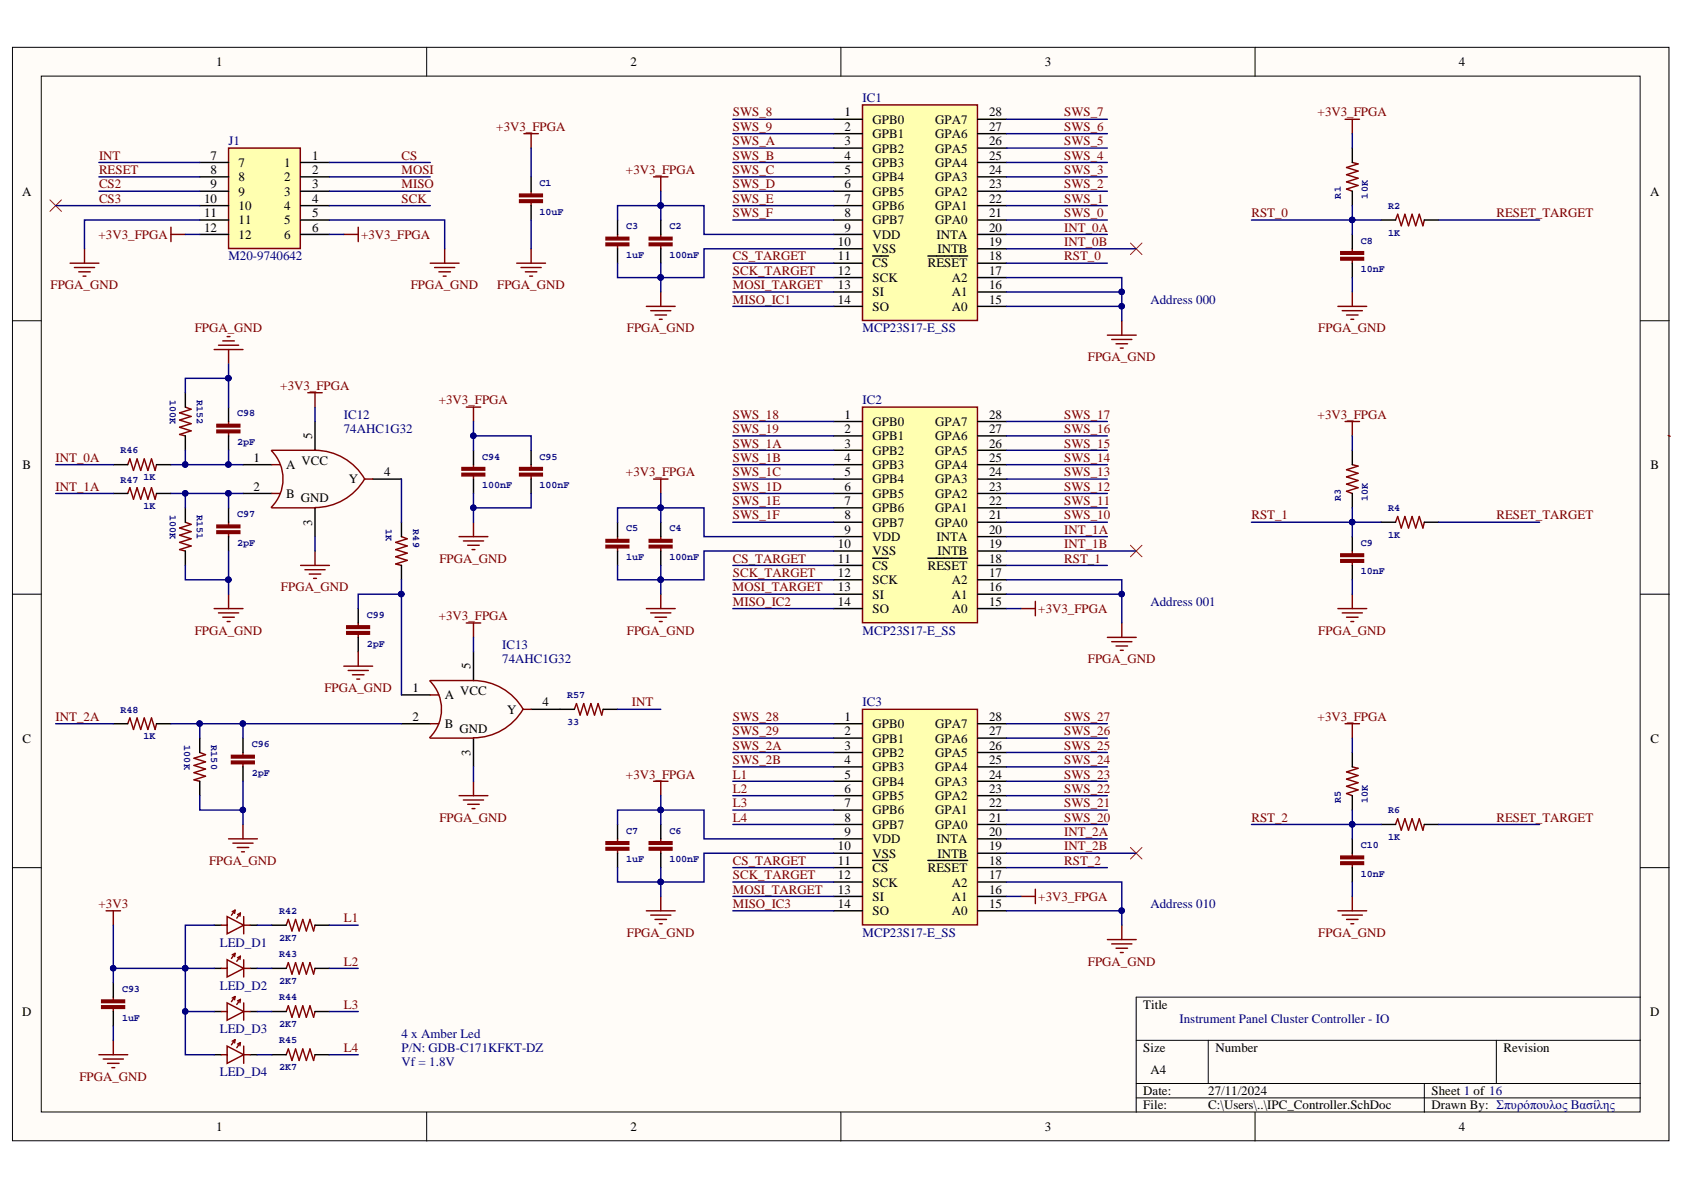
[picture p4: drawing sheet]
<svg xmlns="http://www.w3.org/2000/svg" width="297mm" height="210mm" viewBox="0 0 297 210" stroke-linecap="round" stroke-linejoin="round" font-family="sans-serif">
<defs><g id="words">
<g font-size="2.3">
<text x="38.1" y="11.7">1</text>
<text x="111.2" y="11.7">2</text>
<text x="184.3" y="11.7">3</text>
<text x="257.3" y="11.7">4</text>
<text x="148.9" y="20.5">1</text>
<text x="148.9" y="23.1">2</text>
<text x="153.9" y="21.8">GPB0</text>
<text x="165" y="21.8">GPA7</text>
<text x="174.5" y="20.5">28</text>
<text x="174.5" y="23.1">27</text>
<text x="37.1" y="28.2">7</text>
<text x="42.1" y="29.4">7</text>
<text x="50.1" y="29.4">1</text>
<text x="55.1" y="28.2">1</text>
<text x="148.9" y="25.6">3</text>
<text x="148.9" y="28.2">4</text>
<text x="153.9" y="24.4">GPB1</text>
<text x="153.9" y="26.9">GPB2</text>
<text x="153.9" y="29.4">GPB3</text>
<text x="165" y="24.4">GPA6</text>
<text x="165" y="26.9">GPA5</text>
<text x="165" y="29.4">GPA4</text>
<text x="174.5" y="25.6">26</text>
<text x="174.5" y="28.2">25</text>
<text x="3.9" y="34.5">A</text>
<text x="36" y="35.8">10</text>
<text x="37.1" y="33.2">9</text>
<text x="37.1" y="30.7">8</text>
<text x="42.1" y="34.5">9</text>
<text x="42.1" y="32">8</text>
<text x="50.1" y="34.5">3</text>
<text x="50.1" y="32">2</text>
<text x="55.1" y="33.2">3</text>
<text x="55.1" y="30.7">2</text>
<text x="55.1" y="35.8">4</text>
<text x="148.9" y="30.7">5</text>
<text x="148.9" y="33.2">6</text>
<text x="148.9" y="35.8">7</text>
<text x="153.9" y="32">GPB4</text>
<text x="153.9" y="34.5">GPB5</text>
<text x="165" y="32">GPA3</text>
<text x="165" y="34.5">GPA2</text>
<text x="174.5" y="30.7">24</text>
<text x="174.5" y="33.2">23</text>
<text x="174.5" y="35.8">22</text>
<text x="291.1" y="34.5">A</text>
<text x="36" y="38.3">11</text>
<text x="36" y="40.8">12</text>
<text x="42.1" y="39.6">11</text>
<text x="42.1" y="37">10</text>
<text x="50.1" y="39.6">5</text>
<text x="50.1" y="37">4</text>
<text x="55.1" y="38.3">5</text>
<text x="55.1" y="40.8">6</text>
<text x="148.9" y="38.3">8</text>
<text x="148.9" y="40.8">9</text>
<text x="153.9" y="37">GPB6</text>
<text x="153.9" y="39.6">GPB7</text>
<text x="165" y="37">GPA1</text>
<text x="165" y="39.6">GPA0</text>
<text x="174.5" y="38.3">21</text>
<text x="174.5" y="40.8">20</text>
<text x="42.1" y="42.1">12</text>
<text x="50.1" y="42.1">6</text>
<text x="147.8" y="43.4">10</text>
<text x="147.8" y="45.9">11</text>
<text x="153.9" y="42.1">VDD</text>
<text x="153.9" y="44.6">VSS</text>
<text x="153.9" y="47.2">CS</text>
<text x="163.7" y="47.2">RESET</text>
<text x="165.2" y="42.1">INTA</text>
<text x="165.3" y="44.6">INTB</text>
<text x="174.5" y="43.4">19</text>
<text x="174.5" y="45.9">18</text>
<text x="147.8" y="48.4">12</text>
<text x="147.8" y="51">13</text>
<text x="147.8" y="53.6">14</text>
<text x="153.9" y="49.7">SCK</text>
<text x="153.9" y="52.3">SI</text>
<text x="167.9" y="49.7">A2</text>
<text x="167.9" y="52.3">A1</text>
<text x="174.5" y="48.4">17</text>
<text x="174.5" y="51">16</text>
<text x="174.5" y="53.6">15</text>
<text x="153.9" y="54.8">SO</text>
<text x="167.9" y="54.8">A0</text>
<text x="55.1" y="77.4" transform="rotate(-90 55.1 77.4)">5</text>
<text x="148.9" y="73.8">1</text>
<text x="148.9" y="76.4">2</text>
<text x="153.9" y="75.1">GPB0</text>
<text x="153.9" y="77.7">GPB1</text>
<text x="165" y="75.1">GPA7</text>
<text x="165" y="77.7">GPA6</text>
<text x="174.5" y="73.8">28</text>
<text x="174.5" y="76.4">27</text>
<text x="4" y="82.7">B</text>
<text x="44.7" y="81.5">1</text>
<text x="50.5" y="82.7">A</text>
<text x="53.2" y="82">VCC</text>
<text x="148.9" y="78.9">3</text>
<text x="148.9" y="81.5">4</text>
<text x="153.9" y="80.2">GPB2</text>
<text x="153.9" y="82.7">GPB3</text>
<text x="165" y="80.2">GPA5</text>
<text x="165" y="82.7">GPA4</text>
<text x="174.5" y="78.9">26</text>
<text x="174.5" y="81.5">25</text>
<text x="291.1" y="82.7">B</text>
<text x="44.7" y="86.5">2</text>
<text x="50.5" y="87.8">B</text>
<text x="53.1" y="88.6">GND</text>
<text x="61.5" y="85.3">Y</text>
<text x="67.7" y="84">4</text>
<text x="148.9" y="84">5</text>
<text x="148.9" y="86.5">6</text>
<text x="148.9" y="89.1">7</text>
<text x="153.9" y="85.3">GPB4</text>
<text x="153.9" y="87.8">GPB5</text>
<text x="165" y="85.3">GPA3</text>
<text x="165" y="87.8">GPA2</text>
<text x="174.5" y="84">24</text>
<text x="174.5" y="86.5">23</text>
<text x="174.5" y="89.1">22</text>
<text x="55.1" y="92.8" transform="rotate(-90 55.1 92.8)">3</text>
<text x="148.9" y="91.6">8</text>
<text x="148.9" y="94.2">9</text>
<text x="153.9" y="90.4">GPB6</text>
<text x="153.9" y="92.9">GPB7</text>
<text x="153.9" y="95.4">VDD</text>
<text x="165" y="90.4">GPA1</text>
<text x="165" y="92.9">GPA0</text>
<text x="165.2" y="95.4">INTA</text>
<text x="174.5" y="91.6">21</text>
<text x="174.5" y="94.2">20</text>
<text x="147.8" y="96.7">10</text>
<text x="147.8" y="99.2">11</text>
<text x="147.8" y="101.8">12</text>
<text x="153.9" y="98">VSS</text>
<text x="153.9" y="100.5">CS</text>
<text x="163.7" y="100.5">RESET</text>
<text x="165.3" y="98">INTB</text>
<text x="174.5" y="96.7">19</text>
<text x="174.5" y="99.2">18</text>
<text x="174.5" y="101.8">17</text>
<text x="147.8" y="104.3">13</text>
<text x="147.8" y="106.9">14</text>
<text x="153.9" y="103.1">SCK</text>
<text x="153.9" y="105.6">SI</text>
<text x="167.9" y="103.1">A2</text>
<text x="167.9" y="105.6">A1</text>
<text x="174.5" y="104.3">16</text>
<text x="174.5" y="106.9">15</text>
<text x="153.9" y="108.1">SO</text>
<text x="167.9" y="108.1">A0</text>
<text x="83" y="118" transform="rotate(-90 83 118)">5</text>
<text x="72.7" y="122.1">1</text>
<text x="78.4" y="123.3">A</text>
<text x="81.1" y="122.6">VCC</text>
<text x="89.5" y="125.9">Y</text>
<text x="95.7" y="124.6">4</text>
<text x="4" y="131">C</text>
<text x="72.7" y="127.1">2</text>
<text x="78.4" y="128.4">B</text>
<text x="81" y="129.2">GND</text>
<text x="148.9" y="127.1">1</text>
<text x="148.9" y="129.7">2</text>
<text x="153.9" y="128.4">GPB0</text>
<text x="153.9" y="131">GPB1</text>
<text x="165" y="128.4">GPA7</text>
<text x="165" y="131">GPA6</text>
<text x="174.5" y="127.1">28</text>
<text x="174.5" y="129.7">27</text>
<text x="291.1" y="131">C</text>
<text x="83" y="133.4" transform="rotate(-90 83 133.4)">3</text>
<text x="148.9" y="132.3">3</text>
<text x="148.9" y="134.8">4</text>
<text x="148.9" y="137.3">5</text>
<text x="153.9" y="133.5">GPB2</text>
<text x="153.9" y="136.1">GPB3</text>
<text x="165" y="133.5">GPA5</text>
<text x="165" y="136.1">GPA4</text>
<text x="174.5" y="132.3">26</text>
<text x="174.5" y="134.8">25</text>
<text x="174.5" y="137.3">24</text>
<text x="148.9" y="139.9">6</text>
<text x="148.9" y="142.4">7</text>
<text x="153.9" y="138.6">GPB4</text>
<text x="153.9" y="141.1">GPB5</text>
<text x="153.9" y="143.7">GPB6</text>
<text x="165" y="138.6">GPA3</text>
<text x="165" y="141.1">GPA2</text>
<text x="165" y="143.7">GPA1</text>
<text x="174.5" y="139.9">23</text>
<text x="174.5" y="142.4">22</text>
<text x="147.8" y="150">10</text>
<text x="148.9" y="144.9">8</text>
<text x="148.9" y="147.5">9</text>
<text x="153.9" y="146.2">GPB7</text>
<text x="153.9" y="148.7">VDD</text>
<text x="165" y="146.2">GPA0</text>
<text x="165.2" y="148.7">INTA</text>
<text x="174.5" y="144.9">21</text>
<text x="174.5" y="147.5">20</text>
<text x="174.5" y="150">19</text>
<text x="147.8" y="152.5">11</text>
<text x="147.8" y="155.1">12</text>
<text x="153.9" y="151.3">VSS</text>
<text x="153.9" y="153.8">CS</text>
<text x="163.7" y="153.8">RESET</text>
<text x="165.3" y="151.3">INTB</text>
<text x="174.5" y="152.5">18</text>
<text x="174.5" y="155.1">17</text>
<text x="147.8" y="157.6">13</text>
<text x="147.8" y="160.2">14</text>
<text x="153.9" y="156.4">SCK</text>
<text x="153.9" y="158.9">SI</text>
<text x="153.9" y="161.4">SO</text>
<text x="167.9" y="156.4">A2</text>
<text x="167.9" y="158.9">A1</text>
<text x="167.9" y="161.4">A0</text>
<text x="174.5" y="157.6">16</text>
<text x="174.5" y="160.2">15</text>
<text x="3.9" y="179.2">D</text>
<text x="201.7" y="177.9">Title</text>
<text x="291.1" y="179.2">D</text>
<text x="201.7" y="185.6">Size</text>
<text x="214.4" y="185.6">Number</text>
<text x="265.2" y="185.6">Revision</text>
<text x="202.9" y="189.4">A4</text>
<text x="201.7" y="193.2">Date:</text>
<text x="201.7" y="195.7">File:</text>
<text x="213.1" y="193.2">27/11/2024</text>
<text x="213.1" y="195.7">C:\Users\..\IPC_Controller.SchDoc</text>
<text x="252.5" y="193.2">Sheet 1 of 16</text>
<text x="252.5" y="195.7">Drawn By: Σπυρόπουλος Βασίλης</text>
<text x="38.1" y="199.5">1</text>
<text x="111.2" y="199.5">2</text>
<text x="184.3" y="199.5">3</text>
<text x="257.3" y="199.5">4</text>
</g>
<g font-size="2.3" fill="#000080">
<text x="152.1" y="18">IC1</text>
<text x="40.3" y="25.6">J1</text>
<text x="40.3" y="45.9">M20-9740642</text>
<text x="202.9" y="53.6">Address 000</text>
<text x="152.1" y="58.6">MCP23S17-E_SS</text>
<text x="152.1" y="71.3">IC2</text>
<text x="60.6" y="73.8">IC12</text>
<text x="60.6" y="76.4">74AHC1G32</text>
<text x="202.9" y="106.9">Address 001</text>
<text x="152.1" y="111.9">MCP23S17-E_SS</text>
<text x="88.6" y="114.5">IC13</text>
<text x="88.6" y="117">74AHC1G32</text>
<text x="152.1" y="124.6">IC3</text>
<text x="202.9" y="160.2">Address 010</text>
<text x="38.8" y="167">LED_D1</text>
<text x="152.1" y="165.2">MCP23S17-E_SS</text>
<text x="38.8" y="174.6">LED_D2</text>
<text x="38.8" y="182.3">LED_D3</text>
<text x="70.8" y="183">4 x Amber Led</text>
<text x="70.8" y="185.6">P/N: GDB-C171KFKT-DZ</text>
<text x="208.1" y="180.4">Instrument Panel Cluster Controller - IO</text>
<text x="38.8" y="189.9">LED_D4</text>
<text x="70.8" y="188.1">Vf = 1.8V</text>
</g>
<g font-size="2.3" fill="#800000">
<text x="87.5" y="23.1">+3V3_FPGA</text>
<text x="129.3" y="20.5">SWS_8</text>
<text x="129.3" y="23.1">SWS_9</text>
<text x="187.7" y="23.1">SWS_6</text>
<text x="187.7" y="20.5">SWS_7</text>
<text x="232.4" y="20.5">+3V3_FPGA</text>
<text x="17.5" y="28.2">INT</text>
<text x="70.8" y="28.2">CS</text>
<text x="129.3" y="25.6">SWS_A</text>
<text x="129.3" y="28.2">SWS_B</text>
<text x="187.7" y="28.2">SWS_4</text>
<text x="187.7" y="25.6">SWS_5</text>
<text x="17.5" y="30.7">RESET</text>
<text x="17.5" y="33.2">CS2</text>
<text x="17.5" y="35.8">CS3</text>
<text x="70.8" y="30.7">MOSI</text>
<text x="70.8" y="33.2">MISO</text>
<text x="70.8" y="35.8">SCK</text>
<text x="110.4" y="30.7">+3V3_FPGA</text>
<text x="129.3" y="30.7">SWS_C</text>
<text x="129.3" y="33.2">SWS_D</text>
<text x="129.3" y="35.8">SWS_E</text>
<text x="187.7" y="35.8">SWS_1</text>
<text x="187.7" y="33.2">SWS_2</text>
<text x="187.7" y="30.7">SWS_3</text>
<text x="129.3" y="38.3">SWS_F</text>
<text x="187.7" y="38.3">SWS_0</text>
<text x="187.7" y="40.8">INT_0A</text>
<text x="220.7" y="38.3">RST_0</text>
<text x="264" y="38.3">RESET_TARGET</text>
<text x="17.4" y="42.1">+3V3_FPGA</text>
<text x="63.7" y="42.1">+3V3_FPGA</text>
<text x="129.3" y="45.9">CS_TARGET</text>
<text x="187.7" y="43.4">INT_0B</text>
<text x="187.7" y="45.9">RST_0</text>
<text x="8.9" y="51">FPGA_GND</text>
<text x="72.4" y="51">FPGA_GND</text>
<text x="87.7" y="51">FPGA_GND</text>
<text x="129.3" y="48.4">SCK_TARGET</text>
<text x="129.3" y="51">MOSI_TARGET</text>
<text x="129.3" y="53.6">MISO_IC1</text>
<text x="34.3" y="58.6">FPGA_GND</text>
<text x="110.6" y="58.6">FPGA_GND</text>
<text x="232.5" y="58.6">FPGA_GND</text>
<text x="191.9" y="63.7">FPGA_GND</text>
<text x="49.4" y="68.8">+3V3_FPGA</text>
<text x="77.4" y="71.3">+3V3_FPGA</text>
<text x="129.3" y="73.8">SWS_18</text>
<text x="129.3" y="76.4">SWS_19</text>
<text x="187.7" y="76.4">SWS_16</text>
<text x="187.7" y="73.8">SWS_17</text>
<text x="232.4" y="73.8">+3V3_FPGA</text>
<text x="9.8" y="81.5">INT_0A</text>
<text x="129.3" y="78.9">SWS_1A</text>
<text x="129.3" y="81.5">SWS_1B</text>
<text x="187.7" y="81.5">SWS_14</text>
<text x="187.7" y="78.9">SWS_15</text>
<text x="9.8" y="86.5">INT_1A</text>
<text x="110.4" y="84">+3V3_FPGA</text>
<text x="129.3" y="84">SWS_1C</text>
<text x="129.3" y="86.5">SWS_1D</text>
<text x="129.3" y="89.1">SWS_1E</text>
<text x="187.7" y="89.1">SWS_11</text>
<text x="187.7" y="86.5">SWS_12</text>
<text x="187.7" y="84">SWS_13</text>
<text x="129.3" y="91.6">SWS_1F</text>
<text x="187.7" y="91.6">SWS_10</text>
<text x="187.7" y="94.2">INT_1A</text>
<text x="220.7" y="91.6">RST_1</text>
<text x="264" y="91.6">RESET_TARGET</text>
<text x="77.5" y="99.2">FPGA_GND</text>
<text x="129.3" y="99.2">CS_TARGET</text>
<text x="129.3" y="101.8">SCK_TARGET</text>
<text x="187.7" y="96.7">INT_1B</text>
<text x="187.7" y="99.2">RST_1</text>
<text x="49.6" y="104.3">FPGA_GND</text>
<text x="129.3" y="104.3">MOSI_TARGET</text>
<text x="129.3" y="106.9">MISO_IC2</text>
<text x="34.3" y="111.9">FPGA_GND</text>
<text x="77.4" y="109.4">+3V3_FPGA</text>
<text x="110.6" y="111.9">FPGA_GND</text>
<text x="183.1" y="108.1">+3V3_FPGA</text>
<text x="232.5" y="111.9">FPGA_GND</text>
<text x="191.9" y="117">FPGA_GND</text>
<text x="57.2" y="122.1">FPGA_GND</text>
<text x="111.5" y="124.6">INT</text>
<text x="9.8" y="127.1">INT_2A</text>
<text x="129.3" y="127.1">SWS_28</text>
<text x="129.3" y="129.7">SWS_29</text>
<text x="187.7" y="129.7">SWS_26</text>
<text x="187.7" y="127.1">SWS_27</text>
<text x="232.4" y="127.1">+3V3_FPGA</text>
<text x="110.4" y="137.3">+3V3_FPGA</text>
<text x="129.3" y="132.3">SWS_2A</text>
<text x="129.3" y="134.8">SWS_2B</text>
<text x="129.3" y="137.3">L1</text>
<text x="187.7" y="137.3">SWS_23</text>
<text x="187.7" y="134.8">SWS_24</text>
<text x="187.7" y="132.3">SWS_25</text>
<text x="129.3" y="139.9">L2</text>
<text x="129.3" y="142.4">L3</text>
<text x="187.7" y="142.4">SWS_21</text>
<text x="187.7" y="139.9">SWS_22</text>
<text x="77.5" y="144.9">FPGA_GND</text>
<text x="129.3" y="144.9">L4</text>
<text x="187.7" y="144.9">SWS_20</text>
<text x="187.7" y="147.5">INT_2A</text>
<text x="187.7" y="150">INT_2B</text>
<text x="220.7" y="144.9">RST_2</text>
<text x="264" y="144.9">RESET_TARGET</text>
<text x="36.9" y="152.5">FPGA_GND</text>
<text x="129.3" y="152.5">CS_TARGET</text>
<text x="129.3" y="155.1">SCK_TARGET</text>
<text x="187.7" y="152.5">RST_2</text>
<text x="17.4" y="160.2">+3V3</text>
<text x="129.3" y="157.6">MOSI_TARGET</text>
<text x="129.3" y="160.2">MISO_IC3</text>
<text x="183.1" y="158.9">+3V3_FPGA</text>
<text x="60.6" y="162.7">L1</text>
<text x="110.6" y="165.2">FPGA_GND</text>
<text x="232.5" y="165.2">FPGA_GND</text>
<text x="60.6" y="170.3">L2</text>
<text x="191.9" y="170.3">FPGA_GND</text>
<text x="60.6" y="177.9">L3</text>
<text x="60.6" y="185.6">L4</text>
<text x="14" y="190.6">FPGA_GND</text>
</g>
<g font-size="1.8" fill="#000080">
<text x="95.2" y="32.8">C1</text>
<text x="236.5" y="35" transform="rotate(-90 236.5 35)">R1</text>
<text x="241.3" y="35" transform="rotate(-90 241.3 35)">10K</text>
<text x="95.2" y="37.9">10uF</text>
<text x="110.5" y="40.4">C3</text>
<text x="118.1" y="40.4">C2</text>
<text x="244.9" y="36.8">R2</text>
<text x="244.9" y="41.6">1K</text>
<text x="110.5" y="45.5">1uF</text>
<text x="118.1" y="45.5">100nF</text>
<text x="240.1" y="43">C8</text>
<text x="240.1" y="48">10nF</text>
<text x="29.9" y="70.5" transform="rotate(90 29.9 70.5)">100K</text>
<text x="34.7" y="70.5" transform="rotate(90 34.7 70.5)">R152</text>
<text x="41.8" y="73.4">C98</text>
<text x="21.3" y="79.9">R46</text>
<text x="41.8" y="78.5">2pF</text>
<text x="85" y="81.1">C94</text>
<text x="95.2" y="81.1">C95</text>
<text x="21.3" y="85.2">R47</text>
<text x="25.3" y="84.7">1K</text>
<text x="25.3" y="89.8">1K</text>
<text x="85" y="86.1">100nF</text>
<text x="95.2" y="86.1">100nF</text>
<text x="236.5" y="88.3" transform="rotate(-90 236.5 88.3)">R3</text>
<text x="241.3" y="88.3" transform="rotate(-90 241.3 88.3)">10K</text>
<text x="29.9" y="90.9" transform="rotate(90 29.9 90.9)">100K</text>
<text x="34.7" y="90.9" transform="rotate(90 34.7 90.9)">R151</text>
<text x="41.8" y="91.2">C97</text>
<text x="68" y="93.4" transform="rotate(90 68 93.4)">1K</text>
<text x="72.9" y="93.4" transform="rotate(90 72.9 93.4)">R49</text>
<text x="110.5" y="93.7">C5</text>
<text x="118.1" y="93.7">C4</text>
<text x="244.9" y="90.1">R4</text>
<text x="244.9" y="94.9">1K</text>
<text x="41.8" y="96.3">2pF</text>
<text x="110.5" y="98.8">1uF</text>
<text x="118.1" y="98.8">100nF</text>
<text x="240.1" y="96.3">C9</text>
<text x="240.1" y="101.3">10nF</text>
<text x="64.7" y="109">C99</text>
<text x="64.7" y="114">2pF</text>
<text x="21.3" y="125.8">R48</text>
<text x="100.1" y="123.1">R57</text>
<text x="25.3" y="130.4">1K</text>
<text x="32.5" y="131.4" transform="rotate(90 32.5 131.4)">100K</text>
<text x="37.3" y="131.4" transform="rotate(90 37.3 131.4)">R150</text>
<text x="44.4" y="131.8">C96</text>
<text x="100.1" y="127.9">33</text>
<text x="44.4" y="136.9">2pF</text>
<text x="236.5" y="141.6" transform="rotate(-90 236.5 141.6)">R5</text>
<text x="241.3" y="141.6" transform="rotate(-90 241.3 141.6)">10K</text>
<text x="244.9" y="143.4">R6</text>
<text x="110.5" y="147">C7</text>
<text x="118.1" y="147">C6</text>
<text x="240.1" y="149.6">C10</text>
<text x="244.9" y="148.2">1K</text>
<text x="110.5" y="152.1">1uF</text>
<text x="118.1" y="152.1">100nF</text>
<text x="240.1" y="154.6">10nF</text>
<text x="49.2" y="161.1">R42</text>
<text x="49.2" y="166">2K7</text>
<text x="49.2" y="168.8">R43</text>
<text x="49.2" y="173.6">2K7</text>
<text x="21.5" y="175">C93</text>
<text x="49.2" y="176.4">R44</text>
<text x="21.5" y="180">1uF</text>
<text x="49.2" y="181.2">2K7</text>
<text x="49.2" y="184">R45</text>
<text x="49.2" y="188.8">2K7</text>
</g>
</g></defs>
<g fill="#fffcf8" stroke="#000" stroke-width=".18">
<path d="M2.2 8.3h292.2v192.9h-292.2z"/>
<path d="M7.3 13.4h282v182.7h-282z"/>
</g>
<g fill="none" stroke="#000" stroke-width=".18">
<path d="M75.3 8.3v5.1M148.3 8.3v5.1M221.4 8.3v5.1M2.2 56.6h5.1M289.4 56.6h5M2.2 104.8h5.1M289.4 104.8h5M2.2 153h5.1M289.4 153h5M289.4 175.9h-89v20.3M75.3 196.2v5.1M148.3 196.2v5.1"/>
<path d="M200.4 183.5h89M200.4 191.1h89M200.4 193.7h89M213.1 183.5v7.6M221.4 196.2v5.1M251.2 191.1v5.1M263.9 183.5v7.6"/>
</g>
<path d="M40.3 26.1h12.7v17.7h-12.7z" fill="#ffffb0" stroke="#800000" stroke-width=".25"/>
<path d="M35.2 28.7h5.1M35.2 33.7h5.1M35.2 38.8h5.1M35.2 31.2h5.1M35.2 36.3h5.1M53 28.7h5.1M53 33.7h5.1M53 38.8h5.1M53 31.2h5.1M53 36.3h5.1M35.2 41.3h5.1M53 41.3h5.1" fill="none" stroke="#000" stroke-width=".25"/>
<g fill="none" stroke="#800000" stroke-width=".25">
<path d="M115.3 31.2h2.5M116.6 31.2v2.5M12.4 46.4h5M13.1 47.2h3.6M13.9 47.9h2M14.7 48.7h.5M14.9 43.9v2.5M75.9 46.4h5.1M76.7 47.2h3.5M77.4 47.9h2.1M78.2 48.7h.5M78.4 43.9v2.5"/>
<path d="M114 54h5.1M114.8 54.8h3.5M115.5 55.6h2.1M116.3 56.3h.5M116.6 51.5v2.5"/>
</g>
<path d="M152.1 18.5h20.3v38h-20.3z" fill="#ffffb0" stroke="#800000" stroke-width=".25"/>
<g fill="none" stroke="#000" stroke-width=".25">
<path d="M108.9 38.8v2.5M116.6 38.8v2.5M147 21h5.1M147 23.6h5.1M147 26.1h5.1M147 28.7h5.1M147 31.2h5.1M147 33.7h5.1M147 36.3h5.1M147 38.8h5.1M172.5 21h5M172.5 23.6h5"/>
<path d="M172.5 26.1h5M172.5 28.7h5M172.5 31.2h5M172.5 33.7h5M172.5 36.3h5M172.5 38.8h5M238.5 26.1v2.6M238.5 33.7v2.6M108.9 43.9v2.5M116.6 43.9v2.5M147 41.3h5.1M147 43.9h5.1"/>
<path d="M147 46.4h5.1M147 49h5.1M147 51.5h5.1M147 54h5.1M153.9 45.2h2.8M163.7 45.2h7M172.5 41.3h5M172.5 43.9h5M172.5 46.4h5M172.5 49h5M172.5 51.5h5M172.5 54h5"/>
<path d="M238.5 41.3v2.6M238.5 46.4v2.6"/>
</g>
<g fill="none" stroke="#800000" stroke-width=".25">
<path d="M237.3 21h2.5M238.5 21v2.6M238.5 28.7l1 .2-2 .6 2 .7-2 .6 2 .6-2 .7 2 .6-2 .7 1 .3M30.2 40.1v2.5M30.2 41.3h2.5M60.6 41.3h2.6M63.2 40.1v2.5M108.9 41.3v.6M108.9 43.4v.5M116.6 41.3v.6M116.6 43.4v.5M195.3 59.1h5.1"/>
<path d="M196.1 59.9h3.6M197.9 56.6v2.5M236 54h5.1M236.8 54.8h3.5M237.5 55.6h2M238.3 56.3h.5M238.5 43.9v.5M238.5 45.9v.5M238.5 51.5v2.5M196.9 60.6h2M197.6 61.4h.5M115.3 84.5h2.5"/>
<path d="M116.6 84.5v2.5M114 107.3h5.1M114.8 108.1h3.5M115.5 108.9h2.1M116.3 109.6h.5M116.6 104.8v2.5"/>
</g>
<g fill="#800000" stroke="#800000" stroke-width=".25">
<path d="M114.5 42.9h4v.4h-4z"/>
<path d="M114.5 41.9h4v.4h-4z"/>
<path d="M106.9 42.9h4v.4h-4z"/>
<path d="M106.9 41.9h4v.4h-4z"/>
<path d="M236.5 45.4h4v.5h-4z"/>
<path d="M236.5 44.4h4v.5h-4z"/>
</g>
<path d="M152.1 71.8h20.3v38h-20.3z" fill="#ffffb0" stroke="#800000" stroke-width=".25"/>
<g fill="none" stroke="#000" stroke-width=".25">
<path d="M147 74.3h5.1M147 76.9h5.1M147 79.4h5.1M172.5 74.3h5M172.5 76.9h5M172.5 79.4h5M108.9 92.1v2.6M108.9 97.2v2.5M116.6 92.1v2.6M116.6 97.2v2.5M147 82h5.1M147 84.5h5.1"/>
<path d="M147 87h5.1M147 89.6h5.1M147 92.1h5.1M147 94.7h5.1M147 97.2h5.1M147 99.7h5.1M153.9 98.5h2.8M163.7 98.5h7M172.5 82h5M172.5 84.5h5M172.5 87h5M172.5 89.6h5"/>
<path d="M172.5 92.1h5M172.5 94.7h5M172.5 97.2h5M172.5 99.7h5M147 102.3h5.1M147 104.8h5.1M147 107.3h5.1M172.5 102.3h5M172.5 104.8h5M172.5 107.3h5"/>
</g>
<g fill="none" stroke="#800000" stroke-width=".25">
<path d="M108.9 94.7v.5M108.9 96.7v.5M116.6 94.7v.5M116.6 96.7v.5M195.3 112.4h5.1M196.1 113.2h3.6M196.9 113.9h2M197.6 114.7h.5M197.9 109.9v2.5M115.3 137.8h2.5M116.6 137.8v2.5M116.6 158.1v2.6"/>
<path d="M114 160.7h5.1M114.8 161.4h3.5M115.5 162.2h2.1M116.3 162.9h.5"/>
</g>
<g fill="#800000" stroke="#800000" stroke-width=".25">
<path d="M114.5 96.2h4v.4h-4z"/>
<path d="M114.5 95.2h4v.4h-4z"/>
<path d="M106.9 96.2h4v.4h-4z"/>
<path d="M106.9 95.2h4v.4h-4z"/>
</g>
<path d="M152.1 125.1h20.3v38h-20.3z" fill="#ffffb0" stroke="#800000" stroke-width=".25"/>
<g fill="none" stroke="#000" stroke-width=".25">
<path d="M93.7 31.2v2.5M93.7 36.3v2.5M243.6 38.8h2.6M251.2 38.8h2.6M32.7 69.3v2.5M32.7 76.9v2.5M40.3 71.8v2.5M40.3 76.9v2.5M55.6 74.3v5.1M83.5 79.4v2.6M93.7 79.4v2.6M238.5 79.4v2.6"/>
<path d="M20 82h2.5M20 87h2.5M27.6 82h2.6M27.6 87h2.6M32.7 89.6v2.5M32.7 97.2v2.5M40.3 89.6v2.5M40.3 94.7v2.5M42.9 82h5M42.9 87h5M55.6 89.6v5.1M65.7 84.5h5.1"/>
<path d="M70.8 92.1v2.6M70.8 99.7v2.6M83.5 84.5v2.5M93.7 84.5v2.5M238.5 87v2.6M238.5 94.7v2.5M238.5 99.7v2.6M243.6 92.1h2.6M251.2 92.1h2.6M63.2 107.3v2.6M63.2 112.4v2.6M83.5 115v5"/>
<path d="M20 127.7h2.5M27.6 127.7h2.6M35.2 130.2v2.5M35.2 137.8v2.5M42.9 130.2v2.5M42.9 135.3v2.5M70.8 127.7h5.1M70.8 122.6h5.1M83.5 130.2v5.1M93.7 125.1h7.6M106.4 125.1h2.5M147 127.7h5.1"/>
<path d="M147 130.2h5.1M147 132.7h5.1M147 135.3h5.1M147 137.8h5.1M172.5 127.7h5M172.5 130.2h5M172.5 132.7h5M172.5 135.3h5M172.5 137.8h5M238.5 132.7v2.6M108.9 145.4v2.6M108.9 150.5v2.5"/>
<path d="M116.6 145.4v2.6M116.6 150.5v2.5M147 140.3h5.1M147 142.9h5.1M147 145.4h5.1M147 148h5.1M147 150.5h5.1M147 153h5.1M147 155.6h5.1M147 158.1h5.1M153.9 151.8h2.8M163.7 151.8h7"/>
<path d="M172.5 140.3h5M172.5 142.9h5M172.5 145.4h5M172.5 148h5M172.5 150.5h5M172.5 153h5M172.5 155.6h5M172.5 158.1h5M238.5 140.3v2.6M238.5 148v2.5M238.5 153v2.6M243.6 145.4h2.6"/>
<path d="M251.2 145.4h2.6M20 173.3v2.6M20 178.4v2.6M37.8 163.2h1.2M37.8 170.8h1.2M37.8 178.4h1.2M44.1 163.2h1.3M44.1 170.8h1.3M44.1 178.4h1.3M47.9 163.2h2.6M47.9 170.8h2.6M47.9 178.4h2.6"/>
<path d="M55.6 163.2h2.5M55.6 170.8h2.5M55.6 178.4h2.5M147 160.7h5.1M172.5 160.7h5M37.8 186h1.2M44.1 186h1.3M47.9 186h2.6M55.6 186h2.5"/>
</g>
<g fill="none" stroke="#800000" stroke-width=".25">
<path d="M92.4 23.6h2.6M93.7 23.6v2.5M93.7 33.7v.5M93.7 35.8v.5M246.2 38.8l.3-1 .7 2 .6-2 .6 2 .7-2 .6 2 .6-2 .7 2 .2-1M40.1 59.4h.5M91.1 46.4h5.1M91.9 47.2h3.6M92.7 47.9h2M93.4 48.7h.5M93.7 43.9v2.5M32.7 71.8l1 .4-2 .6 2 .7-2 .6 2 .6-2 .7 2 .6-2 .6 1 .3"/>
<path d="M37.8 61.7h5.1M38.5 60.9h3.6M39.3 60.1h2M40.3 61.7v2.5M40.3 74.3v.6M40.3 76.4v.5M47.9 79.5a7.1 7.1 0 0 1-.1 10M47.9 79.4h7.7a10.1 10.1 0 0 1 8.7 5.1M54.3 69.3h2.5M55.6 69.3v2.5M82.2 71.8h2.6M83.5 71.8v2.5"/>
<path d="M237.3 74.3h2.5M238.5 74.3v2.6M294.3 76.8l.3 .2M22.5 82l.4-1.1 .6 2.1 .7-2.1 .6 2.1 .7-2.1 .6 2.1 .6-2.1 .7 2.1 .2-1M22.5 87l.4-1 .6 2.1 .7-2.1 .6 2.1 .7-2.1 .6 2.1 .6-2.1 .7 2.1 .2-1.1M32.7 92.1l1 .4-2 .6 2 .7-2 .6 2 .6-2 .7 2 .6-2 .6 1 .3M40.3 92.1v.5M40.3 94.1v.6M47.9 89.6h7.7M47.9 82h1.6M47.9 87h1.6M53 99.7h5.1"/>
<path d="M55.6 97.2v2.5M64.3 84.5a10.1 10.1 0 0 1-8.7 5M64.3 84.5h1.4M70.8 94.7l1 .3-2 .7 2 .6-2 .6 2 .7-2 .6 2 .6-2 .7 1 .2M81 94.7h5.1M81.7 95.4h3.6M82.5 96.2h2M83.3 96.9h.5M83.5 82v.5M83.5 84v.5M83.5 92.1v2.6M93.7 82v.5"/>
<path d="M93.7 84v.5M238.5 97.2v.5M238.5 99.2v.5M238.5 82l1 .2-2 .7 2 .6-2 .6 2 .7-2 .6 2 .6-2 .7 1 .3M246.2 92.1l.3-1 .7 2 .6-2 .6 2 .7-2 .6 2 .6-2 .7 2 .2-1M37.8 107.3h5.1M38.5 108.1h3.6M39.3 108.9h2M40.1 109.6h.5M40.3 104.8v2.5M53.8 100.5h3.5M54.5 101.3h2.1"/>
<path d="M55.3 102h.5M60.6 117.5h5.1M61.4 118.3h3.6M62.2 119h2M62.9 119.8h.5M63.2 109.9v.5M63.2 111.9v.5M63.2 115v2.5M82.2 109.9h2.6M83.5 109.9v2.5M180.1 107.3h2.5M182.6 106.1v2.5"/>
<path d="M236 107.3h5.1M236.8 108.1h3.5M237.5 108.9h2M238.3 109.6h.5M238.5 104.8v2.5M22.5 127.7l.4-1.1 .6 2.1 .7-2.1 .6 2.1 .7-2.1 .6 2.1 .6-2.1 .7 2.1 .2-1M35.2 132.7l1.1 .4-2.1 .6 2.1 .7-2.1 .6 2.1 .7-2.1 .6 2.1 .6-2.1 .7 1 .2M42.9 132.7v.5M42.9 134.8v.5M75.8 120.1a7.1 7.1 0 0 1 0 10M75.9 120h7.6a10.1 10.1 0 0 1 8.8 5.1M75.9 127.7h1.5"/>
<path d="M75.9 130.2h7.6M75.9 122.6h1.5M83.5 137.8v2.5M92.3 125.1a10.1 10.1 0 0 1-8.8 5M92.3 125.1h1.4M101.3 125.1l.4-1 .6 2 .7-2 .6 2 .6-2 .7 2 .6-2 .6 2 .3-1M237.3 127.7h2.5M238.5 127.7v2.5M238.5 135.3l1 .2-2 .7 2 .6-2 .6 2 .7-2 .6 2 .6-2 .7 1 .3M40.3 148h5.1M41.1 148.7h3.5M41.8 149.5h2.1"/>
<path d="M42.6 150.2h.5M42.9 145.4v2.6M81 140.3h5.1M81.7 141.1h3.6M82.5 141.9h2M83.3 142.6h.5M108.9 148v.5M108.9 150v.5M116.6 148v.5M116.6 150v.5M180.1 158.1h2.5M182.6 156.8v2.6"/>
<path d="M238.5 150.5v.5M238.5 152.5v.5M238.5 158.1v2.6M246.2 145.4l.3-1 .7 2 .6-2 .6 2 .7-2 .6 2 .6-2 .7 2 .2-1M18.7 160.7h2.6M20 160.7v2.5M20 175.9v.5M20 177.9v.5M39 163.2h1.1M39 170.8h1.1M39 178.4h1.1M40.1 161.7l2.9 1.5-2.9 1.5z"/>
<path d="M40.1 169.3l2.9 1.5-2.9 1.5zM40.1 176.9l2.9 1.5-2.9 1.5zM41.5 160.6l-.7 .8M41.5 160.6l-.1 .5M41.5 160.6l-.5 .2M41.5 168.2l-.7 .9M41.5 168.2l-.1 .5M41.5 168.2l-.5 .2M41.5 175.8l-.7 .9M41.5 175.8l-.1 .5M41.5 175.8l-.5 .2M42.4 161.1l-.6 .9"/>
<path d="M42.4 161.1l-.1 .5M42.4 161.1l-.5 .2M42.4 168.7l-.6 .9M42.4 168.7l-.1 .5M42.4 168.7l-.5 .2M42.4 176.3l-.6 .9M42.4 176.3l-.1 .6M42.4 176.3l-.5 .2M43 161.7v3M43 169.3v3M43 176.9v3M43 163.2h1.1"/>
<path d="M43 170.8h1.1M43 178.4h1.1M50.5 163.2l.4-1 .6 2 .6-2 .7 2 .6-2 .6 2 .7-2 .6 2 .3-1M50.5 170.8l.4-1 .6 2 .6-2 .7 2 .6-2 .6 2 .7-2 .6 2 .3-1M50.5 178.4l.4-1 .6 2 .6-2 .7 2 .6-2 .6 2 .7-2 .6 2 .3-1M195.3 165.7h5.1M196.1 166.5h3.6M196.9 167.3h2M197.6 168h.5M197.9 163.2v2.5M236 160.7h5.1M236.8 161.4h3.5"/>
<path d="M237.5 162.2h2M238.3 162.9h.5M17.4 186h5.1M18.2 186.8h3.6M19 187.6h2M19.7 188.3h.5M20 183.5v2.5M39 186h1.1M40.1 184.5l2.9 1.5-2.9 1.6zM41.5 183.4l-.7 .9M41.5 183.4l-.1 .6M41.5 183.4l-.5 .3"/>
<path d="M42.4 183.9l-.6 .9M42.4 183.9l-.1 .6M42.4 183.9l-.5 .3M43 184.5v3.1M43 186h1.1M50.5 186l.4-1 .6 2.1 .6-2.1 .7 2.1 .6-2.1 .6 2.1 .7-2.1 .6 2.1 .3-1.1"/>
</g>
<g fill="#800000" stroke="#800000" stroke-width=".25">
<path d="M114.5 149.5h4v.4h-4z"/>
<path d="M114.5 148.5h4v.4h-4z"/>
<path d="M106.9 149.5h4v.4h-4z"/>
<path d="M106.9 148.5h4v.4h-4z"/>
<path d="M91.6 35.3h4.1v.4h-4.1z"/>
<path d="M91.6 34.2h4.1v.5h-4.1z"/>
<path d="M236.5 98.7h4v.5h-4z"/>
<path d="M236.5 97.7h4v.5h-4z"/>
<path d="M236.5 152h4v.5h-4z"/>
<path d="M236.5 151h4v.5h-4z"/>
<path d="M17.9 177.4h4.1v.5h-4.1z"/>
<path d="M17.9 176.4h4.1v.5h-4.1z"/>
<path d="M81.5 83.5h4v.4h-4z"/>
<path d="M81.5 82.5h4v.4h-4z"/>
<path d="M91.6 83.5h4.1v.4h-4.1z"/>
<path d="M91.6 82.5h4.1v.4h-4.1z"/>
<path d="M38.3 75.9h4v.4h-4z"/>
<path d="M38.3 74.9h4v.4h-4z"/>
<path d="M38.3 93.6h4v.5h-4z"/>
<path d="M38.3 92.6h4v.5h-4z"/>
<path d="M40.8 134.3h4v.4h-4z"/>
<path d="M40.8 133.2h4v.5h-4z"/>
<path d="M61.2 111.4h4v.5h-4z"/>
<path d="M61.2 110.4h4v.5h-4z"/>
</g>
<path d="M8.8 35.3l2 2M10.8 35.3l-2 2M199.4 42.9l2 2M201.4 42.9l-2 2M199.4 96.2l2 2M201.4 96.2l-2 2M199.4 149.5l2 2M201.4 149.5l-2 2" fill="none" stroke="#f00" stroke-width=".18"/>
<g fill="none" stroke="#000080" stroke-width=".25">
<path d="M9.8 36.3h25.4M17.4 28.7h17.8M17.4 31.2h17.8M17.4 33.7h17.8M35.2 38.8h-20.3v5.1M58.1 38.8h20.3v5.1M58.1 28.7h17.8M58.1 31.2h17.8M58.1 33.7h17.8M58.1 36.3h17.8M93.7 26.1v5.1M93.7 38.8v5.1"/>
<path d="M108.9 38.8v-2.5h15.3v5h22.8M116.6 33.7v5.1M129.3 21h17.7M129.3 23.6h17.7M129.3 26.1h17.7M129.3 28.7h17.7M129.3 31.2h17.7M129.3 33.7h17.7M129.3 36.3h17.7M129.3 38.8h17.7M177.5 21h17.8M177.5 23.6h17.8"/>
<path d="M177.5 26.1h17.8M177.5 28.7h17.8M177.5 31.2h17.8M177.5 33.7h17.8M177.5 36.3h17.8M177.5 38.8h17.8M220.7 38.8h22.9M238.5 36.3v5M238.5 23.6v2.5M253.8 38.8h17.8M32.7 41.3h2.5M58.1 41.3h2.5"/>
<path d="M116.6 46.4v5.1M129.3 46.4h17.7M129.3 49h17.7M129.3 51.5h17.7M129.3 54h17.7M147 43.9h-22.8v5.1h-15.3v-2.6M177.5 49h20.4v7.6M177.5 46.4h17.8M177.5 51.5h20.4M177.5 41.3h17.8M177.5 54h20.4M177.5 43.9h22.9"/>
<path d="M238.5 49v2.5M32.7 79.4v2.6h10.2M40.3 64.2v7.6M40.3 66.7h-7.6v2.6M40.3 79.4v2.6M55.6 71.8v2.5M83.5 76.9h10.2v2.5M83.5 74.3v5.1M129.3 74.3h17.7M129.3 76.9h17.7M129.3 79.4h17.7M177.5 74.3h17.8"/>
<path d="M177.5 76.9h17.8M177.5 79.4h17.8M238.5 76.9v2.5M9.8 82h10.2M9.8 87h10.2M30.2 87h12.7M30.2 82h2.5M32.7 99.7v2.6h7.6M32.7 87v2.6M40.3 97.2v7.6M40.3 87v2.6M55.6 94.7v2.5"/>
<path d="M70.8 84.5v7.6M83.5 87v5.1M93.7 87v2.6h-10.2M108.9 92.1v-2.5h15.3v5.1h22.8M116.6 99.7v5.1M116.6 87v5.1M129.3 82h17.7M129.3 84.5h17.7M129.3 87h17.7M129.3 89.6h17.7M129.3 92.1h17.7M129.3 99.7h17.7"/>
<path d="M147 97.2h-22.8v5.1h-15.3v-2.6M177.5 82h17.8M177.5 84.5h17.8M177.5 87h17.8M177.5 89.6h17.8M177.5 92.1h17.8M177.5 99.7h17.8M177.5 94.7h17.8M177.5 97.2h22.9M220.7 92.1h22.9M238.5 89.6v5.1M253.8 92.1h17.8"/>
<path d="M63.2 107.3v-2.5h7.6v17.8M70.8 102.3v2.5M83.5 112.4v2.6M129.3 102.3h17.7M129.3 104.8h17.7M129.3 107.3h17.7M177.5 102.3h20.4v7.6M177.5 104.8h20.4M177.5 107.3h2.6M238.5 102.3v2.5M9.8 127.7h10.2M30.2 127.7h40.6"/>
<path d="M35.2 127.7v2.5M42.9 137.8v5.1h-7.7v-2.6M42.9 127.7v2.5M83.5 135.3v2.5M108.9 125.1h7.7M129.3 127.7h17.7M129.3 130.2h17.7M129.3 132.7h17.7M129.3 135.3h17.7M129.3 137.8h17.7M177.5 127.7h17.8M177.5 130.2h17.8"/>
<path d="M177.5 132.7h17.8M177.5 135.3h17.8M177.5 137.8h17.8M238.5 130.2v2.5M42.9 142.9v2.5M116.6 140.3v2.6h-7.7v2.5M116.6 153v5.1M116.6 145.4v-2.5h7.6v5.1h22.8M129.3 140.3h17.7M129.3 142.9h17.7M129.3 145.4h17.7M129.3 153h17.7"/>
<path d="M129.3 155.6h17.7M129.3 158.1h17.7M147 150.5h-22.8v5.1h-15.3v-2.6M177.5 155.6h20.4v7.6M177.5 140.3h17.8M177.5 142.9h17.8M177.5 145.4h17.8M177.5 153h17.8M177.5 158.1h2.6M177.5 148h17.8M177.5 150.5h22.9M220.7 145.4h22.9"/>
<path d="M238.5 142.9v5.1M238.5 155.6v2.5M253.8 145.4h17.8M20 163.2v10.1M20 170.8h17.8M32.7 178.4h5.1M37.8 163.2h-5.1v22.8h5.1M45.4 178.4h2.5M45.4 170.8h2.5M45.4 163.2h2.5M58.1 178.4h5.1M58.1 170.8h5.1"/>
<path d="M58.1 163.2h5.1M129.3 160.7h17.7M177.5 160.7h20.4M20 181v2.5M45.4 186h2.5M58.1 186h5.1"/>
</g>
<g fill="#000080" stroke="#000080" stroke-width=".18">
<circle cx="116.5" cy="36.2" r=".48"/>
<circle cx="116.5" cy="48.9" r=".48"/>
<circle cx="238.5" cy="38.8" r=".48"/>
<circle cx="197.8" cy="51.5" r=".48"/>
<circle cx="197.8" cy="54" r=".48"/>
<circle cx="116.5" cy="89.6" r=".48"/>
<circle cx="116.5" cy="102.2" r=".48"/>
<circle cx="197.8" cy="104.8" r=".48"/>
<circle cx="116.5" cy="142.9" r=".48"/>
<circle cx="116.5" cy="155.6" r=".48"/>
<circle cx="197.8" cy="160.6" r=".48"/>
<circle cx="238.5" cy="92.1" r=".48"/>
<circle cx="238.5" cy="145.4" r=".48"/>
<circle cx="32.7" cy="178.4" r=".48"/>
<circle cx="32.7" cy="170.8" r=".48"/>
<circle cx="83.5" cy="76.9" r=".48"/>
<circle cx="83.5" cy="89.6" r=".48"/>
<circle cx="35.2" cy="127.6" r=".48"/>
<circle cx="42.8" cy="127.6" r=".48"/>
<circle cx="20" cy="170.8" r=".48"/>
<circle cx="70.8" cy="104.8" r=".49"/>
<circle cx="42.8" cy="142.9" r=".48"/>
<circle cx="40.3" cy="87" r=".49"/>
<circle cx="32.7" cy="87" r=".48"/>
<circle cx="40.3" cy="81.9" r=".49"/>
<circle cx="40.3" cy="102.2" r=".49"/>
<circle cx="40.3" cy="66.7" r=".49"/>
<circle cx="32.7" cy="81.9" r=".48"/>
</g>
<use href="#words"/>
</svg>
